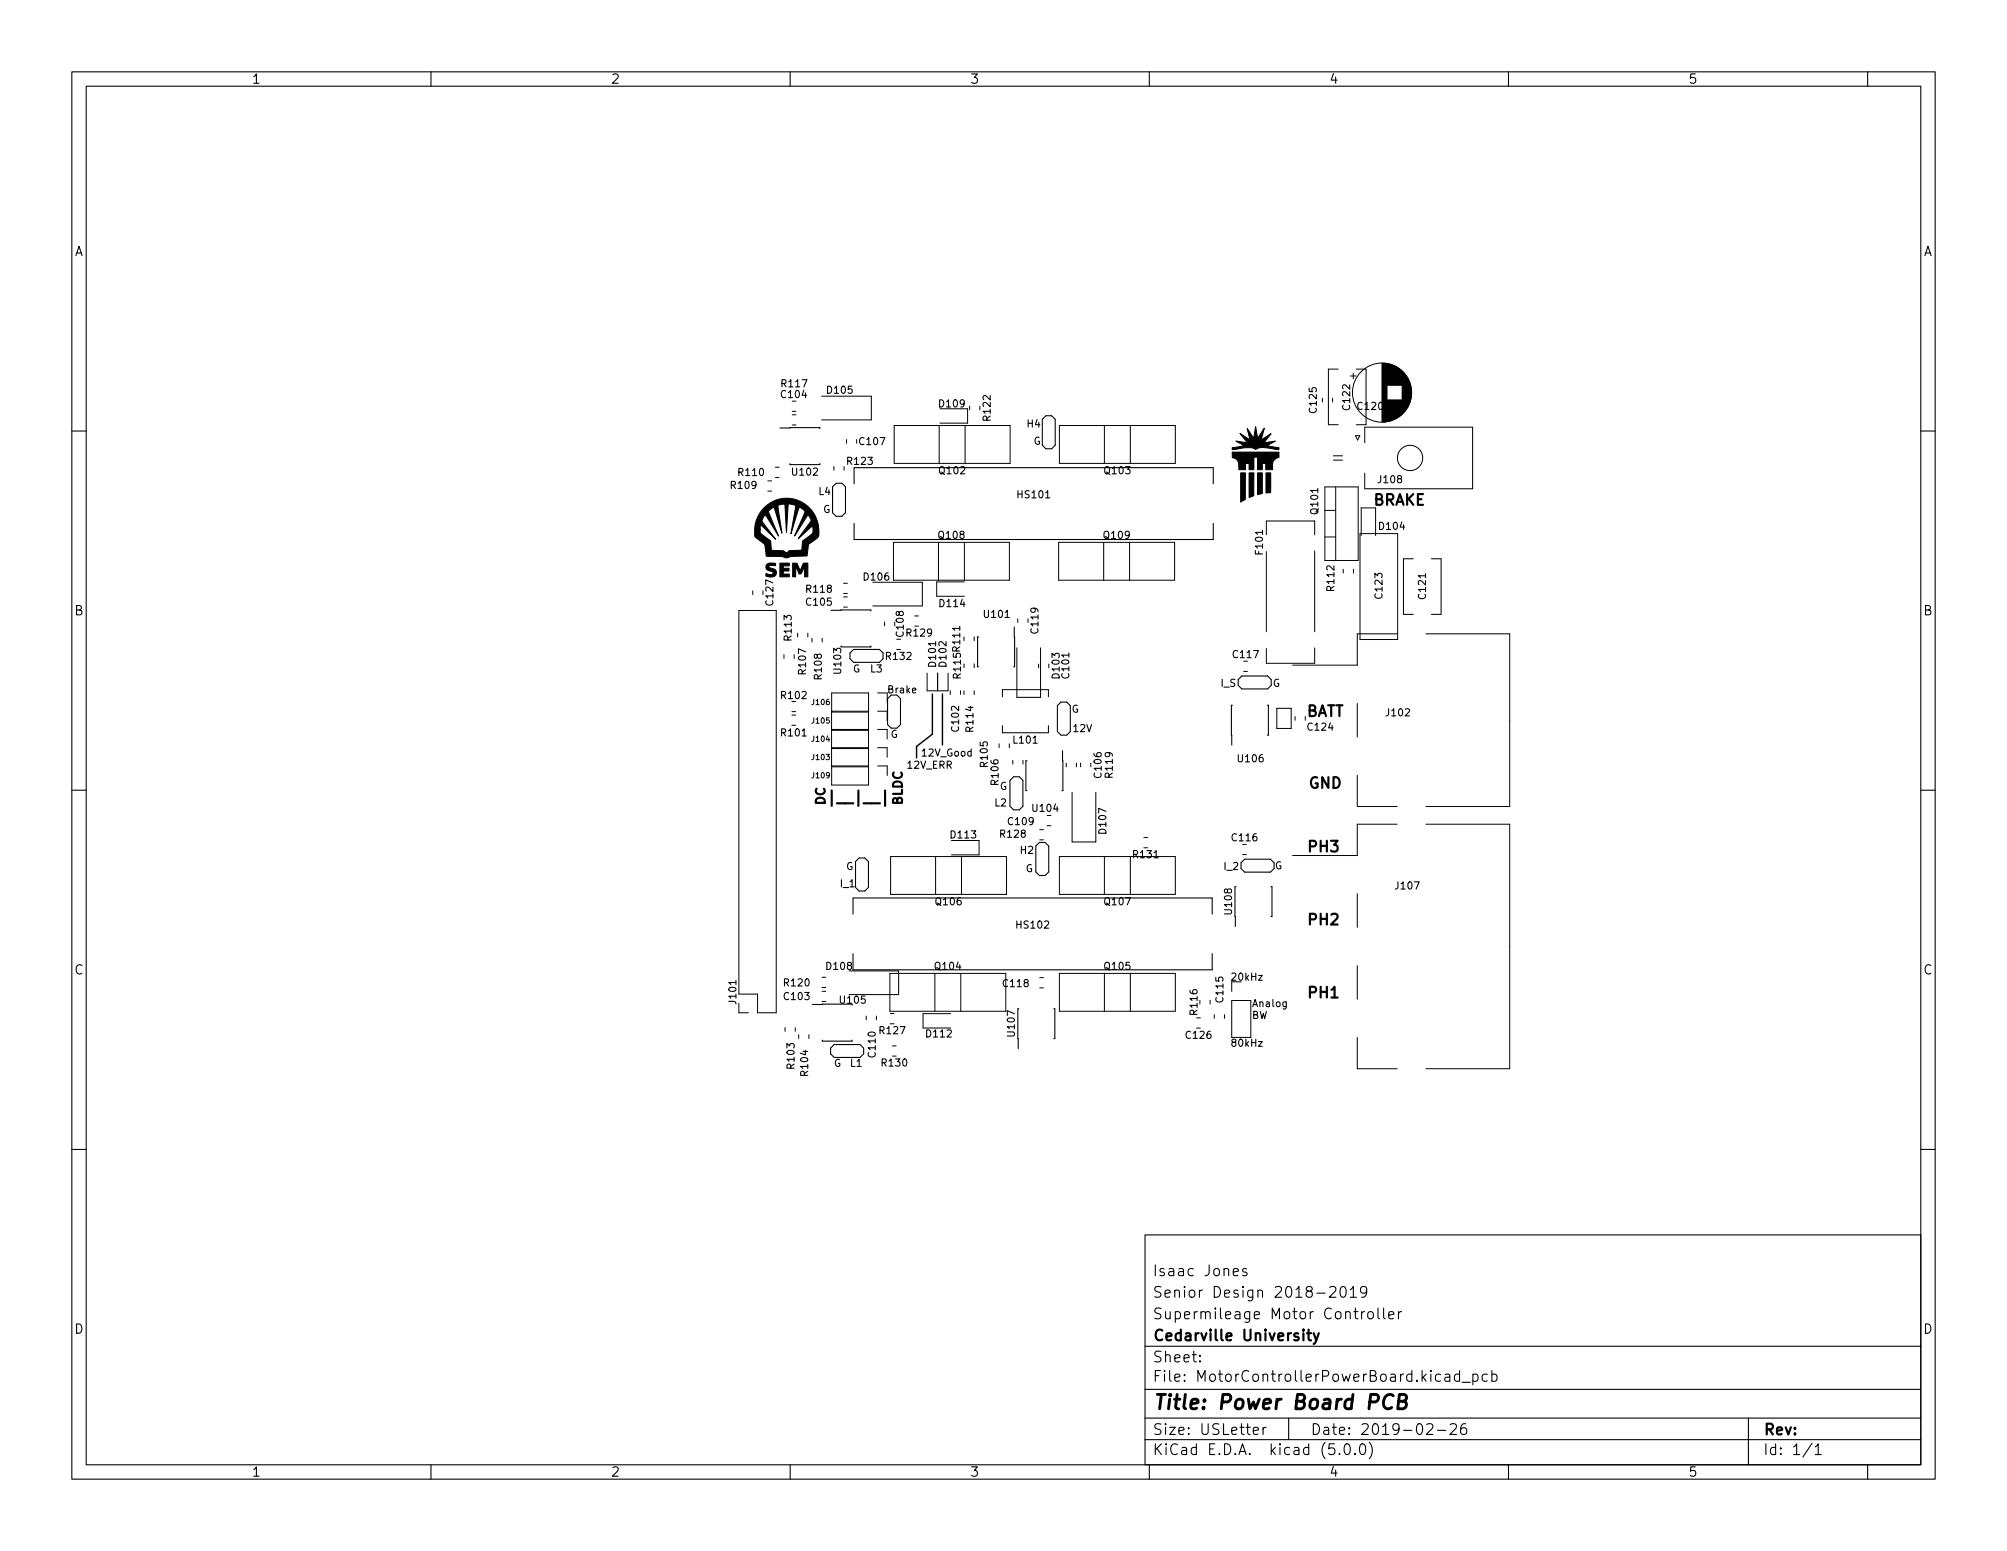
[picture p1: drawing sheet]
<svg xmlns="http://www.w3.org/2000/svg" width="279mm" height="216mm" viewBox="0 0 279 216" stroke-linecap="round" stroke-linejoin="round" font-family="sans-serif">
<defs><g id="words">
<text font-size="2.8" x="160.4" y="196.2">Title: Power Board PCB</text>
<g font-size="2.1">
<text x="191.1" y="70.3">BRAKE</text>
<text x="181.7" y="99.8">BATT</text>
<text x="116.3" y="111.8">|__|__|</text>
<text x="182.2" y="109.8">GND</text>
<text x="182.2" y="118.6">PH3</text>
<text x="182.2" y="128.8">PH2</text>
<text x="182.2" y="138.9">PH1</text>
<text x="160.4" y="177.6">Isaac Jones</text>
<text x="160.4" y="183.6">Supermileage Motor Controller</text>
<text x="160.4" y="180.6">Senior Design 2018-2019</text>
<text x="160.4" y="189.7">Sheet:</text>
<text x="160.4" y="186.7">Cedarville University</text>
<text x="160.4" y="192.4">File: MotorControllerPowerBoard.kicad_pcb</text>
<text x="160.4" y="202.5">KiCad E.D.A. kicad (5.0.0)</text>
<text x="160.4" y="199.7">Size: USLetter</text>
<text x="182.4" y="199.7">Date: 2019-02-26</text>
<text x="245.4" y="199.7">Rev:</text>
<text x="245.4" y="202.5">Id: 1/1</text>
</g>
<g font-size="1.8">
<text x="35" y="11.6">1</text>
<text x="85" y="11.6">2</text>
<text x="135" y="11.6">3</text>
<text x="185" y="11.6">4</text>
<text x="235" y="11.6">5</text>
<text x="10.3" y="35.6">A</text>
<text x="267.7" y="35.6">A</text>
<text x="10.3" y="85.7">B</text>
<text x="267.7" y="85.7">B</text>
<text x="10.3" y="135.6">C</text>
<text x="267.7" y="135.6">C</text>
<text x="10.3" y="185.7">D</text>
<text x="267.7" y="185.7">D</text>
<text x="35" y="205.6">1</text>
<text x="85" y="205.6">2</text>
<text x="135" y="205.6">3</text>
<text x="185" y="205.6">4</text>
<text x="235" y="205.6">5</text>
</g>
<g font-size="1.7">
<text x="114.9" y="112.2" transform="rotate(-90 114.9 112.2)">DC</text>
<text x="125.6" y="112.2" transform="rotate(-90 125.6 112.2)">BLDC</text>
</g>
<g font-size="1.4">
<text x="108.9" y="53.9">R117</text>
<text x="108.8" y="55.4">C104</text>
<text x="115.2" y="54.8">D105</text>
<text x="130.8" y="56.7">D109</text>
<text x="137.9" y="58.5" transform="rotate(-90 137.9 58.5)">R122</text>
<text x="143" y="59.5">H4</text>
<text x="183.3" y="57.4" transform="rotate(-90 183.3 57.4)">C125</text>
<text x="188" y="57" transform="rotate(-90 188 57)">C122</text>
<text x="189.1" y="57">C120</text>
<text x="118" y="64.7">R123</text>
<text x="119.7" y="62">C107</text>
<text x="143.9" y="61.9">G</text>
<text x="101.8" y="68">R109</text>
<text x="102.9" y="66.3">R110</text>
<text x="110.4" y="66.2">U102</text>
<text x="114" y="68.9">L4</text>
<text x="114.6" y="71.4">G</text>
<text x="130.8" y="66">Q102</text>
<text x="141.8" y="69.3">HS101</text>
<text x="153.8" y="66">Q103</text>
<text x="183.5" y="71.5" transform="rotate(-90 183.5 71.5)">Q101</text>
<text x="192" y="67.3">J108</text>
<text x="130.7" y="75">Q108</text>
<text x="153.7" y="75">Q109</text>
<text x="175.8" y="77.1" transform="rotate(-90 175.8 77.1)">F101</text>
<text x="192.1" y="73.7">D104</text>
<text x="112.3" y="82.5">R118</text>
<text x="120.3" y="80.8">D106</text>
<text x="185.7" y="82.2" transform="rotate(-90 185.7 82.2)">R112</text>
<text x="192.4" y="83.2" transform="rotate(-90 192.4 83.2)">C123</text>
<text x="198.5" y="83.3" transform="rotate(-90 198.5 83.3)">C121</text>
<text x="107.7" y="84.2" transform="rotate(-90 107.7 84.2)">C127</text>
<text x="110.2" y="89.1" transform="rotate(-90 110.2 89.1)">R113</text>
<text x="112.3" y="84.3">C105</text>
<text x="125.8" y="88.5" transform="rotate(-90 125.8 88.5)">C108</text>
<text x="126.3" y="88.6">R129</text>
<text x="130.9" y="84.5">D114</text>
<text x="137.1" y="86">U101</text>
<text x="144.5" y="88.1" transform="rotate(-90 144.5 88.1)">C119</text>
<text x="112.2" y="93.8" transform="rotate(-90 112.2 93.8)">R107</text>
<text x="114.4" y="94.5" transform="rotate(-90 114.4 94.5)">R108</text>
<text x="117.1" y="93.7" transform="rotate(-90 117.1 93.7)">U103</text>
<text x="118.7" y="93.6">G</text>
<text x="121.2" y="93.6">L3</text>
<text x="123.4" y="91.8">R132</text>
<text x="130.3" y="92.7" transform="rotate(-90 130.3 92.7)">D101</text>
<text x="131.8" y="92.7" transform="rotate(-90 131.8 92.7)">D102</text>
<text x="133.8" y="94.3" transform="rotate(-90 133.8 94.3)">R115 R111</text>
<text x="147.5" y="94.3" transform="rotate(-90 147.5 94.3)">D103</text>
<text x="148.9" y="94.3" transform="rotate(-90 148.9 94.3)">C101</text>
<text x="170" y="95.6">I_S</text>
<text x="171.7" y="91.6">C117</text>
<text x="177.2" y="95.6">G</text>
<text x="108.8" y="97.3">R102</text>
<text x="123.7" y="96.5">Brake</text>
<text x="133.5" y="101.7" transform="rotate(-90 133.5 101.7)">C102</text>
<text x="135.5" y="101.8" transform="rotate(-90 135.5 101.8)">R114</text>
<text x="149.2" y="99.2">G</text>
<text x="149.2" y="101.9">12V</text>
<text x="182.1" y="101.7">C124</text>
<text x="193.1" y="99.7">J102</text>
<text x="108.8" y="102.5">R101</text>
<text x="124" y="102.7">G</text>
<text x="126.1" y="107">12V_ERR</text>
<text x="128.1" y="105.3">12V_Good</text>
<text x="137.5" y="106.7" transform="rotate(-90 137.5 106.7)">R105</text>
<text x="141.2" y="103.5">L101</text>
<text x="172.4" y="106.1">U106</text>
<text x="138.5" y="112.2">L2</text>
<text x="139" y="109.2" transform="rotate(-90 139 109.2)">R106</text>
<text x="139.2" y="109.9">G</text>
<text x="143.8" y="113">U104</text>
<text x="153.3" y="108.2" transform="rotate(-90 153.3 108.2)">C106</text>
<text x="154.9" y="108.2" transform="rotate(-90 154.9 108.2)">R119</text>
<text x="132.4" y="116.7">D113</text>
<text x="139.3" y="116.6">R128</text>
<text x="140.4" y="114.8">C109</text>
<text x="142.1" y="118.8">H2</text>
<text x="154" y="116" transform="rotate(-90 154 116)">D107</text>
<text x="157.8" y="119.5">R131</text>
<text x="171.6" y="117.1">C116</text>
<text x="117" y="123.5">I_1</text>
<text x="117.8" y="121.1">G</text>
<text x="142.8" y="121.4">G</text>
<text x="170.4" y="121.1">I_2</text>
<text x="177.5" y="121">G</text>
<text x="194.4" y="123.8">J107</text>
<text x="130.3" y="126">Q106</text>
<text x="141.6" y="129.2">HS102</text>
<text x="153.8" y="126">Q107</text>
<text x="171.5" y="127.2" transform="rotate(-90 171.5 127.2)">U108</text>
<text x="109.2" y="137.3">R120</text>
<text x="115.1" y="135">D108</text>
<text x="130.2" y="135">Q104</text>
<text x="139.7" y="137.4">C118</text>
<text x="153.8" y="135">Q105</text>
<text x="171.2" y="136.5">20kHz</text>
<text x="102.5" y="139.6" transform="rotate(-90 102.5 139.6)">J101</text>
<text x="109.2" y="139.2">C103</text>
<text x="117" y="139.7">U105</text>
<text x="122.5" y="143.9">R127</text>
<text x="166.7" y="141.2" transform="rotate(-90 166.7 141.2)">R116</text>
<text x="170.3" y="139.4" transform="rotate(-90 170.3 139.4)">C115</text>
<text x="174.2" y="140.2">Analog</text>
<text x="174.2" y="141.8">BW</text>
<text x="110.6" y="148.7" transform="rotate(-90 110.6 148.7)">R103</text>
<text x="112.5" y="149.7" transform="rotate(-90 112.5 149.7)">R104</text>
<text x="116.1" y="148.5">G</text>
<text x="118.4" y="148.5">L1</text>
<text x="121.9" y="147.1" transform="rotate(-90 121.9 147.1)">C110</text>
<text x="122.8" y="148.5">R130</text>
<text x="129" y="144.4">D112</text>
<text x="141.3" y="144.2" transform="rotate(-90 141.3 144.2)">U107</text>
<text x="165.2" y="144.6">C126</text>
<text x="171.2" y="145.7">80kHz</text>
</g>
<g font-size="1">
<text x="113.1" y="100.7">J105</text>
<text x="113.1" y="98.1">J106</text>
<text x="113.1" y="105.8">J103</text>
<text x="113.1" y="103.2">J104</text>
<text x="113.1" y="108.3">J109</text>
</g>
</g></defs>
<g fill="none" stroke="#000" stroke-width=".15">
<path d="M10 10h259.4v195.9h-259.4zM12 12h255.4v191.9h-255.4zM60 10v2M110 10v2M160 10v2M210 10v2M260 10v2M10 60h2M108.6 59.6l5.5-.1v.2M145.1 58.4l.5-.5h.8l.5 .5v3.6l-.5 .5h-.8l-.5-.5zM267.4 60h2M110 64.5v.2h4.1v-.2"/>
<path d="M115.9 67.8l.5-.5h.8l.5 .5v3.6l-.5 .5h-.8l-.5-.5zM118.9 67.3v-2.2h50v2.2M118.9 72.9v2.2h50v-2.2M115.7 85l5.5-.1v.2M118.3 90.9l.5-.5h3.6l.5 .5v.8l-.5 .5h-3.6l-.5-.5zM121.2 89.9v.2h-4.1M124.1 96.8l-.5 .5v3.6l.5 .5M124.9 96.8l.5 .5v3.6l-.5 .5M136.2 88.7h-.1v4.1h.1M141.2 87.3v5.5h-.1M147.2 98.2l.5-.5h.8l.5 .5v3.6l-.5 .5h-.8l-.5-.5zM171.6 98.2h-.2l.1 5.5"/>
<path d="M172.4 94.6l.5-.5h3.6l.5 .5M172.4 95.4l.5 .5h3.6l.5-.5M176.4 98.2h.2v4.1h-.2M10 110h2M119.1 119.9l.5-.5h.8l.5 .5v3.6l-.5 .5h-.8l-.5-.5zM140.6 108.6l.5-.5h.8l.5 .5v3.6l-.5 .5h-.8l-.5-.5zM143 105.9h-.2v4.2h.2M144.2 117.8l.5-.5h.8l.5 .5v3.6l-.5 .5h-.8l-.5-.5zM147.9 104.5l.1 5.6h-.2M267.4 110h2M118.6 139.8h-5.5M118.8 127.2v-2.2h49.9v2.2"/>
<path d="M118.8 132.8v2.2h49.9v-2.2M172.1 123.4h-.2l.1 5.6M172.8 120.1l.5-.5h3.6l.5 .5M172.8 120.9l.5 .5h3.6l.5-.5M175.2 135.8h.5l-.5 .7h.5M176.9 123.4h.2v4.2h-.2M10 160h2M114.5 144.8v.1h4.1v-.1M115.6 145.9l.5-.5h3.6l.5 .5v.8l-.5 .5h-3.6l-.5-.5zM141.8 140.4h-.1v5.6M146.7 140.4h.1v4.2h-.1M175.2 145h.5l-.5 .7h.5"/>
<path d="M267.4 160h2M159.4 171.9h108v32h-108zM171.7 177.1l.7-.2-.1-.3h-.4l-.2 .2 .1 .7 .1 .1 .4-.1M173.5 176.6h-.3l-.2 .2v.2l.5 .2 .1 .1-.1 .2-.1 .1-.4-.1M185.1 179.2l.2-.1 .5 .1a.41 .41 0 0 1 .1 .5l-.9 .9h1M186.8 179.2a.36 .36 0 0 1 .5 .2 .77 .77 0 0 1-.4 1.2 1 1 0 0 1-.1-1.4zM188 179.5l.4-.4v1.5M190.3 179.7l-.3 .3h-.3l-.3-.3v-.3l.1-.2 .5-.1 .2 .1a.99 .99 0 0 1-.4 1.4h-.3M159.4 197.4h108M159.4 193.4h108M159.4 187.4h108M167 189.4l.1 .1-.1 .1v-.1v-.1v.2"/>
<path d="M167 188.7h.1l-.1 .1v-.1v.1M174.5 199.2l.7-.2-.1-.3h-.4l-.2 .2v.7l.2 .1 .4-.1M175.8 198.7v1M176.3 198.7h-.3l-.2 .3M179.4 197.4v3M188 180.6h.8M190 182.6h-.3l-.2 .3M190.5 182.6a.41 .41 0 0 1 .7 .3v.4a.41 .41 0 0 1-.4 .3 .41 .41 0 0 1-.4-.3v-.4zM191.8 182.1v1.3l.2 .2M192.6 182.1v1.3l.2 .2M193.3 183.1l.7-.2v-.3h-.5l-.2 .2 .1 .7 .1 .1 .5-.1M194.7 182.6v1"/>
<path d="M195.1 182.6h-.3l-.1 .3M198.6 198.3l.2-.1h.5a.41 .41 0 0 1 .1 .6l-.9 .9h1M200.1 199.1h1.2M201.2 191.4l.1-.1 .5 .1v.9M201.8 191.6l-.5 .1a.29 .29 0 0 0-.2 .3 .29 .29 0 0 0 .2 .3l.5-.1M201.9 198.3l.2-.1h.5a.41 .41 0 0 1 .1 .6l-.9 .9h1M203.2 191.4l-.4-.1-.3 .3v.4l.1 .2 .2 .1 .4-.1M203.2 190.8v1.5M203.5 192.4h1.2M204 198.2a.59 .59 0 0 0-.7 .6v.6l.2 .2 .4 .1 .2-.2 .1-.5-.2-.2-.4-.1-.3 .3M205 191.4l.5-.1 .3 .3v.4l-.2 .2-.1 .1-.5-.1M205 191.3v1.5"/>
<path d="M207 191.4l-.4-.1-.3 .3v.4l.2 .2 .1 .1 .4-.1M207.7 191.4l.4-.1 .3 .3v.4l-.1 .2-.2 .1-.4-.1M207.7 190.8v1.5M243.4 197.4v6.5M60 203.9v2M110 203.9v2M159.4 200.4h108M160 203.9v2M186.5 202.3v.1v.1l-.1-.1 .1-.1v.2M187.3 201a.36 .36 0 0 1 .6 .3 .77 .77 0 0 1-.4 1.2 1 1 0 0 1-.2-1.5zM188.6 202.3l.1 .1-.1 .1-.1-.1 .1-.1v.2M189.4 201.1a.36 .36 0 0 1 .4-.1 .36 .36 0 0 1 .2 .3 .77 .77 0 0 1-.4 1.2 .91 .91 0 0 1-.2-1.4z"/>
<path d="M190.6 200.8a1.72 1.72 0 0 1 0 2.2M210 203.9v2M252.3 200.9l-1.3 1.9M252.7 201.4l.4-.4v1.5M252.7 202.5h.8M260 203.9v2"/>
</g>
<path d="M193.9 194.3a.8 .8 0 0 0-.8-.1 .8 .8 0 0 0-.5 .8 .76 .76 0 0 0 .1 .9 .76 .76 0 0 0 .9 .1l.1-.1M194.7 195.1h.7a.49 .49 0 0 0 .4-.5 .49 .49 0 0 0-.3-.5h-.7l-.2 2h.7a.53 .53 0 0 0 .5-.5 .53 .53 0 0 0-.4-.5" fill="none" stroke="#000" stroke-width=".4"/>
<path d="M182 185.6h.5M182.2 185.1v1.3v.1l.3 .1M182.9 185.6l.3 1M183.6 185.6l-.5 1.3-.2 .2" fill="none" stroke="#000" stroke-width=".3"/>
<path d="M129.8 96.6v5.6l-2.2 1.7v1.6M131.2 96.6v7.1" fill="none" stroke="#000" stroke-width=".2"/>
<g fill="none" stroke="#000" stroke-width=".14">
<path d="M110.3 57.7h.5M110.3 59.2h.5M110.3 57.3h.5M114.4 55.2h6.9v3.2h-6.9M124.5 59.2h16.1v5.3h-16.1zM130.7 59.2v5.3M130.8 56.9h3.9v2h-3.9M134.4 59.2v5.3M135 56.5v.6M136.4 56.5v.6M147.5 59.2h16.1v5.3h-16.1zM153.7 59.2v5.3"/>
<path d="M157.4 59.2v5.3M184.1 55.4v.6M185.5 55.4v.6M186.3 51.4h-1.4v7.7h1.4M188 52.3h.8M188.4 51.9v.8M188.8 51.4h1.4v7.7h-1.4M192.4 50.6v8.1M192.5 50.6v8.1M192.6 50.6v8.1M192.7 50.6v8.1M192.8 50.6v8.1"/>
<path d="M192.9 50.6v8.1M193 50.6v8.1M193.1 50.6v8.1M193.1 50.6v3M193.1 55.7v3M193.2 50.6v3M193.2 55.7v3M193.2 50.7v2.9M193.2 55.7v2.9M193.3 50.7v2.9M193.3 55.7v2.9M193.4 50.7v2.9"/>
<path d="M193.4 55.7v2.9M193.5 50.7v2.9M193.5 55.7v2.9M193.6 50.7v2.9M193.6 55.7v2.9M193.6 50.8v2.8M193.6 55.7v2.8M193.7 50.8v2.8M193.7 55.7v2.8M193.8 50.8v2.8M193.8 55.7v2.8M193.9 50.8v2.8"/>
<path d="M193.9 55.7v2.8M193.9 50.9v2.7M193.9 55.7v2.7M194 50.9v2.7M194 55.7v2.7M194.1 50.9v2.7M194.1 55.7v2.7M194.2 51v2.6M194.2 55.7v2.6M194.3 51v2.6M194.3 55.7v2.6M194.4 51.1v2.5"/>
<path d="M194.4 55.7v2.5M194.5 51.1v2.5M194.5 55.7v2.5M194.5 51.2v2.4M194.5 55.7v2.4M194.6 51.2v2.4M194.6 55.7v2.4M194.7 51.3v2.3M194.7 55.7v2.3M194.8 51.3v2.3M194.8 55.7v2.3M194.8 51.4v2.2"/>
<path d="M194.8 55.7v2.2M194.9 51.4v2.2M194.9 55.7v2.2M195 51.5v2.1M195 55.7v2.1M195.1 51.6v2M195.1 55.7v2M195.2 51.6v2M195.2 55.7v2M195.2 51.7v5.9M195.3 51.7v5.9M195.3 51.8v5.7"/>
<path d="M195.4 51.8v5.7M195.4 51.9v5.5M195.5 52v5.3M195.6 52v5.3M195.6 52.1v5.1M195.7 52.2v4.9M195.7 52.3v4.7M195.8 52.3v4.7M195.8 52.4v4.5M195.9 52.5v4.3M196 52.6v4.1M196 52.7v3.9"/>
<path d="M196 52.8v3.7M196.1 52.8v3.7M196.1 52.9v3.5M196.2 53v3.3M196.2 53.1v3.1M196.2 53.2v2.9M196.3 53.3v2.7M196.3 53.4v2.5M196.4 53.6v2.1M196.4 53.7v1.9M196.4 53.9v1.5M196.5 54.1v1.1"/>
<path d="M106.9 68.4h.5M106.9 66.9h.5M107.9 65h.6M107.9 66.5h.6M116.1 64.9v.6M117.5 64.9v.6M117.8 61.2v.5M119.3 61.2v.5M124.4 75.5h16.1v5.3h-16.1zM130.6 75.5v5.3M134.3 75.5v5.3M147.4 75.5h16.1v5.3h-16.1z"/>
<path d="M153.6 75.5v5.3M157.3 75.5v5.3M176.3 74.4v-1.9h6.7v1.9M176.3 76.8v11.1M183 76.7v11.2M184.4 67.8h4.7v10.2h-4.7zM184.4 74.7h1.5M184.4 71h1.5M185.6 64h1.3M185.6 63.4h1.3M185.9 67.8v10.2M187 79.2v.6"/>
<path d="M188.4 79.2v.6M188.7 60.7h.6l-.3 .6zM189.3 74.3h5.3v14.7h-5.3zM189.5 74.5v-3.8h2v3.8M190 61.6v-2.1h15v8.5h-15v-2.1M196.7 77.8h-1.3v7.7h1.3M199.3 77.8h1.3v7.7h-1.3M102.9 85h5.2v56h-2.6v-2.6h-2.6zM104.8 82.2v.6M109.1 91.1v.6M110.2 99.5h.6M110.2 99.1h.6"/>
<path d="M110.6 91.1v.6M111 88.1v.6M112.5 88.1v.6M113 88.8v.6M114.5 88.8v.6M117.4 84.5h.6M117.4 83.1h.6M117.4 81.2h.6M117.4 82.6h.6M120.9 99h-5.1v7.7h5.1M120.9 99.1h-5.1v-2.6h5.1v12.8h-5.1v-2.7h5.1M121.5 81h6.9v3.4h-6.9"/>
<path d="M122.2 99h1.3v1.3M122.2 96.5h1.3v1.3M123.1 86.6v.5M124.8 89h.6M127.3 85.7h.6M129.1 93.7v2.5h2.9v-2.5M130.5 93.7v2.5M132.3 96.1v.6M133.7 96.1v.6M134.2 96.2v.5M134.2 81h-3.8v2h3.8M135.6 88.7v.5"/>
<path d="M135.6 92.4v.5M135.6 96.2v.5M139.5 97v-1h6.4v1M141.6 90.2v6.9h3.3v-6.9M141.7 86.1v.6M144.6 92.4v.6M146 92.4v.6M173.1 93.5h.6M177.7 98.6h2v2.8h-2zM180.3 99.7v.6M183 90.2v2.1h-6.7v-2M189 97.9v4.7"/>
<path d="M194.5 88.2h-5.5v4.4h-9M198.5 88.2h11.7v24.1h-11.7M110.2 101h.6M115.8 104.1h5.1M115.8 101.5h5.1M115.8 104.2h5.1M115.8 101.7h5.1M122.2 104.1h1.3v1.3M122.2 101.5h1.3v1.4M122.2 106.6h1.3v1.4M124 119.2h16.1v5.3h-16.1zM130.2 119.2v5.3"/>
<path d="M132.5 117h3.8v2h-3.8M133.9 119.2v5.3M139.1 103.5v.6M139.5 101v1h6.4v-1M140.5 103.5v.6M141 105.8v.6M142.4 105.8v.6M144.7 116.9h.6M144.7 115.5h.6M145.8 114.9h.5M145.8 113.5h.5M147.5 119.2h16.1v5.3h-16.1z"/>
<path d="M148.4 106.2v.5M149.2 110.3v6.9h3.4v-6.9M149.9 106.2v.5M150.4 106.2v.5M153.7 119.2v5.3M157.4 119.2v5.3M159.2 116.6h.6M173 119h.5M189 107.9v4.4h5.5M194.5 114.7h-5.5v4.4h-9M198.5 114.7h11.7v34.1h-11.7M102.9 139.6v1.4h1.3"/>
<path d="M114.4 139.4h.6M114.4 138h.6M114.4 137.5h.6M114.4 136h.6M118.2 135.2h6.9v3.3h-6.9M123.9 135.5h16.1v5.3h-16.1zM130.1 135.5v5.3M133.8 135.5v5.3M144.7 136.1h.6M144.7 137.5h.6M147.5 135.5h16.1v5.3h-16.1zM153.7 135.5v5.3"/>
<path d="M157.4 135.5v5.3M168.5 139.2v.6M171.5 139.3h2.6v5.1h-2.6zM171.5 136.7v1.3M189 124.4v4.7M189 134.4v4.7M109.3 143v.6M110.7 143v.6M111.2 144v.6M112.6 144v.6M120.6 141.4v.6M122 141.4v.6"/>
<path d="M123.9 141.1h.6M124.2 145.6h.6M132.4 141.1h-3.9v2h3.9M166.6 141.7h.5M169 141.2v.6M170.5 141.2v.6M189 144.4v4.4h5.5"/>
<circle cx="192.4" cy="54.7" r="4.1"/>
<circle cx="196.3" cy="63.7" r="1.76"/>
</g>
<path d="M172.6 60.3l1.4 .9-.4-1.6 .9 1.4 .3-1.6 .3 1.6 .9-1.4-.4 1.6 1.4-.8-1 1.2 1.5-.2-1.1 .6 1.6 .3v.3l-.7-.1a3.3 3.3 0 0 0-2.5 .1 3.1 3.1 0 0 0-2.4-.1l-.9 .1v-.3l1.7-.3-1.1-.6 1.5 .2zM106.8 78.5l.4-.1h.8v.4l-.9-.1-.1 .2 .1 .1a1.2 1.2 0 0 1 1 .6 .72 .72 0 0 1-1 .7l-.5-.1v-.4a.83 .83 0 0 0 1 0v-.2l-.3-.1a.6 .6 0 0 1-.6-.3 .6 .6 0 0 1 .1-.7zM108.6 78.4h1.3v.4h-.9v.3h.8v.4h-.8v.4h.9v.4h-1.3zM106.3 70.7a4.5 4.5 0 0 1 5.3-.8 4.5 4.5 0 0 1 2.3 4.9l-1.3 1-.2 1.6-2.4 .1a1.09 1.09 0 0 1-1.1 0l-2.2-.1-.1-.8a1.14 1.14 0 0 0-.8-1.3l-.4-.3a.66 .66 0 0 1-.3-.9v-.4h.7l.1 .5 1.4 1.1 .1 1.3 1.2 .1a.7 .7 0 0 1 .8 .2h.3l.2-.2 1.7-.1 .1-1.3 .9-.6a.98 .98 0 0 0 .5-1.4l-2 1.7 1.7-2.3a.73 .73 0 0 0-.4-1l-1.8 2.9 1.3-2.9a.49 .49 0 0 0 .2-.5 .49 .49 0 0 0-.4-.4l-.4-.2-.1 .1-1.1 3.6 .6-3.9-.8-.2h-.2l-.2 3.9-.2-3.8-.2-.1a.75 .75 0 0 0-.8 .2l.6 3.8-.8-2.4a1.8 1.8 0 0 0-.4-1.2l-.7 .6 1.4 3.4-1.8-2.9-.3 .2-.2 .6 1.9 2.6-2.1-2-.1 .6h-.7l.2-1.4 .3-.6zM110.3 78.4h.7l.4 1 .4-1h.7v1.9h-.5v-1.4l-.4 .9-.3 .1-.5-1v1.4h-.5zM172.7 65.8h.7v3.7l-.7 .4zM173.9 65.8h.7l-.1 3.2-.6 .3zM171.5 62.9h6.5v.8a1.01 1.01 0 0 0-.8 1.2v.5h-1v-.9h-.5v.9h-.6v-1.8h-.5v1.8h-.7v-.9h-.5v.9h-.9v-.5a.99 .99 0 0 0-.9-1.2zM175.1 65.8h.6v2.9l-.6 .1zM176.2 65.8h.7v2.8h-.7z" fill="#000" stroke="#000" stroke-width=".14"/>
<use href="#words"/>
</svg>
